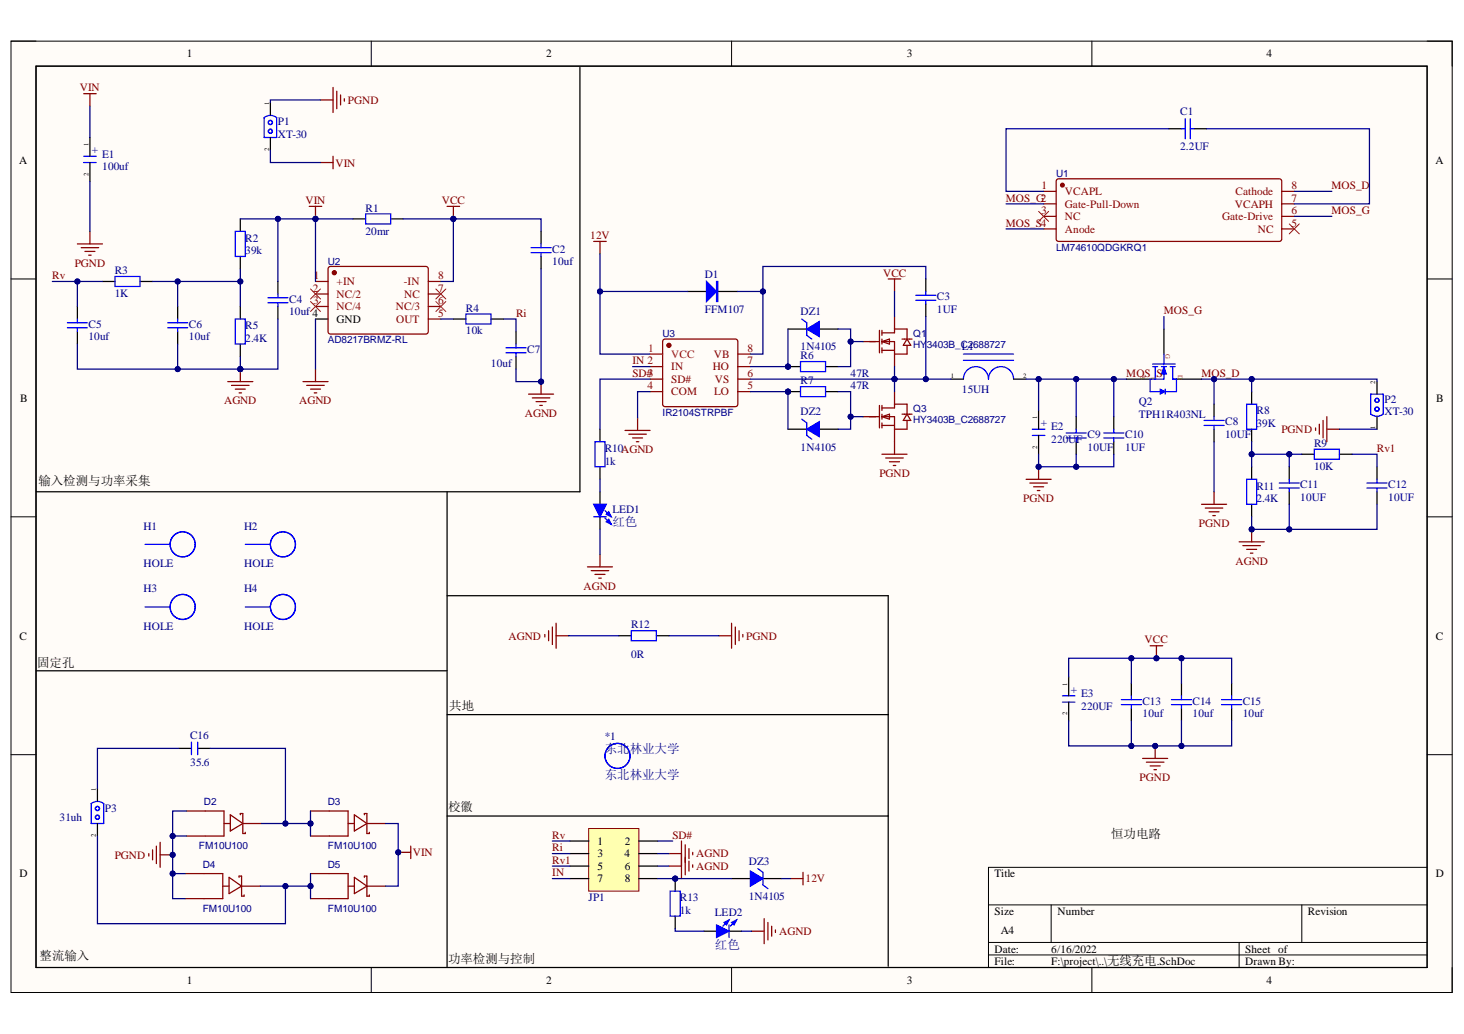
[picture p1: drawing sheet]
<svg xmlns="http://www.w3.org/2000/svg" width="297mm" height="210mm" viewBox="0 0 297 210" stroke-linecap="round" stroke-linejoin="round" font-family="sans-serif">
<defs><g id="words">
<g font-size="2.5">
<text x="7.8" y="98.5">输入检测与功率采集</text>
<text x="7.5" y="135.3">固定孔</text>
<text x="91.2" y="144.2">共地</text>
<text x="90.9" y="164.6">校徽</text>
<text x="225.5" y="170.2">恒功电路</text>
<text x="8" y="194.8">整流输入</text>
<text x="90.9" y="195.6">功率检测与控制</text>
</g>
<g font-size="2.5" fill="#000080">
<text x="124.2" y="106.7">红色</text>
<text x="122.7" y="152.8">东北林业大学</text>
<text x="122.7" y="158.1">东北林业大学</text>
<text x="145.1" y="192.6">红色</text>
</g>
<g font-size="2.3">
<text x="37.9" y="11.7">1</text>
<text x="110.8" y="11.7">2</text>
<text x="184" y="11.7">3</text>
<text x="257" y="11.7">4</text>
<text x="3.9" y="33.3">A</text>
<text x="291.2" y="33.3">A</text>
<text x="68.3" y="65.5">GND</text>
<text x="4.1" y="81.5">B</text>
<text x="291.4" y="81.5">B</text>
<text x="4" y="129.8">C</text>
<text x="291.3" y="129.8">C</text>
<text x="121.2" y="171.5">1</text>
<text x="126.8" y="171.5">2</text>
<text x="4" y="178.1">D</text>
<text x="121.2" y="174.1">3</text>
<text x="121.2" y="176.6">5</text>
<text x="121.2" y="179.1">7</text>
<text x="126.7" y="174.1">4</text>
<text x="126.8" y="176.6">6</text>
<text x="126.8" y="179.1">8</text>
<text x="201.8" y="178.1">Title</text>
<text x="291.3" y="178.1">D</text>
<text x="201.8" y="185.7">Size</text>
<text x="214.6" y="185.7">Number</text>
<text x="265.3" y="185.7">Revision</text>
<text x="203" y="189.6">A4</text>
<text x="201.8" y="193.4">Date:</text>
<text x="201.8" y="195.9">File:</text>
<text x="213.3" y="193.4">6/16/2022</text>
<text x="213.3" y="195.9">F:\project\..\无线充电.SchDoc</text>
<text x="252.6" y="193.4">Sheet of</text>
<text x="252.6" y="195.9">Drawn By:</text>
<text x="37.9" y="199.7">1</text>
<text x="110.8" y="199.7">2</text>
<text x="184" y="199.7">3</text>
<text x="257" y="199.7">4</text>
</g>
<g font-size="2.3" fill="#800000">
<text x="16.2" y="18.5">VIN</text>
<text x="70.6" y="21.1">PGND</text>
<text x="68" y="33.8">VIN</text>
<text x="62" y="41.4">VIN</text>
<text x="89.6" y="41.4">VCC</text>
<text x="204.1" y="40.9">MOS_G2</text>
<text x="270.2" y="38.4">MOS_D</text>
<text x="204.1" y="46">MOS_S4</text>
<text x="270.2" y="43.5">MOS_G</text>
<text x="119.8" y="48.5">12V</text>
<text x="10.6" y="56.7">Rv</text>
<text x="15.2" y="54.1">PGND</text>
<text x="179.2" y="56.2">VCC</text>
<text x="104.7" y="64.3">Ri</text>
<text x="236.1" y="63.8">MOS_G</text>
<text x="128.3" y="73.9">IN 2</text>
<text x="128.3" y="76.5">SD#3</text>
<text x="228.5" y="76.5">MOS_</text>
<text x="234.6" y="76.5">S</text>
<text x="243.8" y="76.5">MOS_D</text>
<text x="45.5" y="82">AGND</text>
<text x="60.7" y="82">AGND</text>
<text x="106.5" y="84.6">AGND</text>
<text x="260" y="87.9">PGND</text>
<text x="279.4" y="91.8">Rv1</text>
<text x="178.4" y="96.8">PGND</text>
<text x="207.6" y="101.9">PGND</text>
<text x="243.2" y="107">PGND</text>
<text x="118.4" y="119.7">AGND</text>
<text x="250.7" y="114.6">AGND</text>
<text x="103.2" y="129.8">AGND</text>
<text x="151.4" y="129.8">PGND</text>
<text x="232.2" y="130.6">VCC</text>
<text x="231.2" y="158.6">PGND</text>
<text x="83.8" y="173.8">VIN</text>
<text x="112.1" y="172.8">Ri</text>
<text x="112.1" y="170.3">Rv</text>
<text x="136.4" y="170.3">SD#</text>
<text x="23.3" y="174.3">PGND</text>
<text x="112.1" y="177.9">IN</text>
<text x="112.1" y="175.3">Rv1</text>
<text x="141.3" y="174.1">AGND</text>
<text x="141.3" y="176.6">AGND</text>
<text x="163.4" y="179.1">12V</text>
<text x="158.1" y="189.8">AGND</text>
</g>
<g font-size="2.3" fill="#000080">
<text x="239.4" y="23.3">C1</text>
<text x="18.7" y="29.9" transform="rotate(90 18.7 29.9)">+</text>
<text x="56.4" y="25.4">P1</text>
<text x="56.4" y="28">XT-30</text>
<text x="20.7" y="32">E1</text>
<text x="20.7" y="34.6">100uf</text>
<text x="239.4" y="30.5">2.2UF</text>
<text x="74.1" y="43">R1</text>
<text x="74.1" y="47.8">20mr</text>
<text x="49.8" y="49">R2</text>
<text x="49.8" y="51.6">39k</text>
<text x="112.1" y="51.3">C2</text>
<text x="112.1" y="53.9">10uf</text>
<text x="23.3" y="55.6">R3</text>
<text x="143" y="56.4">D1</text>
<text x="23.3" y="60.2">1K</text>
<text x="58.7" y="61.5">C4</text>
<text x="58.7" y="64">10uf 4</text>
<text x="94.5" y="63.3">R4</text>
<text x="143" y="63.5">FFM107</text>
<text x="162.4" y="64">DZ1</text>
<text x="190.1" y="61">C3</text>
<text x="190.1" y="63.5">1UF</text>
<text x="17.9" y="66.6">C5</text>
<text x="17.9" y="69.1">10uf</text>
<text x="38.3" y="66.6">C6</text>
<text x="38.3" y="69.1">10uf</text>
<text x="49.8" y="66.8">R5</text>
<text x="49.8" y="69.4">2.4K</text>
<text x="94.5" y="67.8">10k</text>
<text x="107" y="71.6">C7</text>
<text x="162.4" y="71.1">1N4105</text>
<text x="195.2" y="71.1">L1</text>
<text x="99.6" y="74.4">10uf</text>
<text x="162.4" y="72.9">R6</text>
<text x="162.4" y="78">R7</text>
<text x="172.6" y="76.5">47R</text>
<text x="172.6" y="79">47R</text>
<text x="195.2" y="79.8">15UH</text>
<text x="231.1" y="82.3">Q2</text>
<text x="280.9" y="81.8">P2</text>
<text x="162.4" y="84.3">DZ2</text>
<text x="211.3" y="85.3" transform="rotate(90 211.3 85.3)">+</text>
<text x="213.3" y="87.4">E2</text>
<text x="213.3" y="90">220U</text>
<text x="218.4" y="90">F</text>
<text x="220.6" y="89">C9</text>
<text x="228.3" y="89">C10</text>
<text x="231.1" y="84.8">TPH1R403NL</text>
<text x="248.6" y="86.4">C8</text>
<text x="248.6" y="89">10UF</text>
<text x="254.9" y="84.1">R8</text>
<text x="254.9" y="86.6">39K</text>
<text x="280.9" y="84.3">XT-30</text>
<text x="122.7" y="91.8">R10AGND</text>
<text x="122.7" y="94.3">1k</text>
<text x="162.4" y="91.5">1N4105</text>
<text x="220.6" y="91.5">10UF</text>
<text x="228.3" y="91.5">1UF</text>
<text x="266.6" y="90.8">R9</text>
<text x="266.6" y="95.3">10K</text>
<text x="254.9" y="99.4">R11</text>
<text x="254.9" y="101.9">2.4K</text>
<text x="263.8" y="99.1">C11</text>
<text x="263.8" y="101.7">10UF</text>
<text x="281.7" y="99.1">C12</text>
<text x="281.7" y="101.7">10UF</text>
<text x="29.1" y="107.5">H1</text>
<text x="49.5" y="107.5">H2</text>
<text x="124.2" y="104.2">LED1</text>
<text x="29.1" y="115.1">HOLE</text>
<text x="49.5" y="115.1">HOLE</text>
<text x="29.1" y="120.2">H3</text>
<text x="49.5" y="120.2">H4</text>
<text x="29.1" y="127.8">HOLE</text>
<text x="49.5" y="127.8">HOLE</text>
<text x="128.1" y="127.5">R12</text>
<text x="128.1" y="133.6">0R</text>
<text x="217.3" y="139.5" transform="rotate(90 217.3 139.5)">+</text>
<text x="219.4" y="141.5">E3</text>
<text x="231.8" y="143">C13</text>
<text x="242" y="143">C14</text>
<text x="252.1" y="143">C15</text>
<text x="38.6" y="150">C16</text>
<text x="219.4" y="144">220UF</text>
<text x="231.8" y="145.6">10uf</text>
<text x="242" y="145.6">10uf</text>
<text x="252.1" y="145.6">10uf</text>
<text x="38.6" y="155.5">35.6</text>
<text x="122.7" y="150.3">*1</text>
<text x="12.1" y="166.7">31uh</text>
<text x="21.2" y="164.8">P3</text>
<text x="151.9" y="175.6">DZ3</text>
<text x="119.4" y="183">JP1</text>
<text x="138" y="183">R13</text>
<text x="138" y="185.5">1k</text>
<text x="145.1" y="186">LED2</text>
<text x="151.9" y="182.7">1N4105</text>
</g>
<g font-size="2.3" fill="#800">
<text x="211.3" y="38.4">1</text>
<text x="216.1" y="39.7">VCAPL</text>
<text x="250.7" y="39.7">Cathode</text>
<text x="262" y="40.9">7</text>
<text x="262" y="38.4">8</text>
<text x="211.3" y="43.5">3</text>
<text x="216.1" y="42.2">Gate-Pull-Down</text>
<text x="216.1" y="44.7">NC</text>
<text x="216.1" y="47.3">Anode</text>
<text x="248" y="44.7">Gate-Drive</text>
<text x="250.5" y="42.2">VCAPH</text>
<text x="255.2" y="47.3">NC</text>
<text x="262" y="46">5</text>
<text x="262" y="43.5">6</text>
<text x="63.5" y="59.2">2</text>
<text x="63.6" y="56.7">1</text>
<text x="68.3" y="57.9">+IN</text>
<text x="81.9" y="57.9">-IN</text>
<text x="88.9" y="56.7">8</text>
<text x="88.9" y="59.2">7</text>
<text x="63.6" y="61.7">3</text>
<text x="68.3" y="63">NC/4</text>
<text x="68.3" y="60.5">NC/2</text>
<text x="80.3" y="63">NC/3</text>
<text x="80.4" y="65.5">OUT</text>
<text x="82" y="60.5">NC</text>
<text x="88.9" y="61.7">6</text>
<text x="88.9" y="64.3">5</text>
<text x="151.7" y="71.4">8</text>
<text x="136.2" y="75.2">IN</text>
<text x="136.2" y="77.7">SD#</text>
<text x="144.6" y="75.2">HO</text>
<text x="144.8" y="72.7">VB</text>
<text x="145.1" y="77.7">VS</text>
<text x="151.7" y="76.5">6</text>
<text x="151.7" y="73.9">7</text>
<text x="131.4" y="79">4</text>
<text x="136.2" y="80.3">COM</text>
<text x="144.9" y="80.3">LO</text>
<text x="151.7" y="79">5</text>
</g>
<g font-size="2.3" fill="#f00">
<text x="131.5" y="71.4">1</text>
<text x="136.2" y="72.7">VCC</text>
</g>
<g font-size="2" fill="#000080">
<text x="214.3" y="35.9">U1</text>
<text x="66.5" y="53.7">U2</text>
<text x="214.3" y="50.9">LM74610QDGKRQ1</text>
<text x="66.5" y="69.7">AD8217BRMZ-RL</text>
<text x="134.4" y="68.4">U3</text>
<text x="185.3" y="68.4">Q1</text>
<text x="185.3" y="70.7">HY3403B_C2688727</text>
<text x="185.3" y="83.6">Q3</text>
<text x="134.4" y="84.4">IR2104STRPBF</text>
<text x="185.3" y="85.9">HY3403B_C2688727</text>
<text x="41.4" y="163.4">D2</text>
<text x="66.5" y="163.4">D3</text>
<text x="40.4" y="172.4">FM10U100</text>
<text x="66.5" y="172.4">FM10U100</text>
<text x="41.1" y="176.2">D4</text>
<text x="66.5" y="176.2">D5</text>
<text x="41.1" y="185.1">FM10U100</text>
<text x="66.5" y="185.1">FM10U100</text>
</g>
<g font-size="1.4">
<text x="54.6" y="21.3" transform="rotate(-90 54.6 21.3)">1</text>
<text x="17.9" y="29.7" transform="rotate(-90 17.9 29.7)">1</text>
<text x="17.9" y="35.7" transform="rotate(-90 17.9 35.7)">2</text>
<text x="54.6" y="30.6" transform="rotate(-90 54.6 30.6)">2</text>
<text x="192.9" y="76.7">1</text>
<text x="207.6" y="76.7">2</text>
<text x="279" y="78" transform="rotate(-90 279 78)">2</text>
<text x="210.4" y="85.1" transform="rotate(-90 210.4 85.1)">1</text>
<text x="279" y="87.1" transform="rotate(-90 279 87.1)">1</text>
<text x="210.4" y="91.1" transform="rotate(-90 210.4 91.1)">2</text>
<text x="216.5" y="139.2" transform="rotate(-90 216.5 139.2)">1</text>
<text x="216.5" y="145.2" transform="rotate(-90 216.5 145.2)">2</text>
<text x="19.5" y="160.5" transform="rotate(-90 19.5 160.5)">1</text>
<text x="19.5" y="169.8" transform="rotate(-90 19.5 169.8)">2</text>
</g>
<g font-size="1.4" fill="#7f6000">
<text x="236.5" y="71.9" transform="rotate(90 236.5 71.9)">G</text>
<text x="231.4" y="76.3" transform="rotate(90 231.4 76.3)">S</text>
<text x="239" y="76" transform="rotate(90 239 76)">D</text>
</g>
</g></defs>
<path d="M2.2 8.4h292.4v193.1h-292.4z" fill-rule="evenodd" fill="#fffcf8"/>
<path d="M2.2 8.4h292.4v193.1h-292.4z" fill="none" stroke="#000" stroke-width=".2"/>
<path d="M7.3 13.4h282.3v183h-282.3z" fill-rule="evenodd" fill="#fffcf8"/>
<g fill="none" stroke="#000" stroke-width=".2">
<path d="M2.2 8.3h5.1M7.3 13.4h282.3v183h-282.3zM75.3 8.3v5.1M148.4 8.3v5.1M221.5 8.4v5M289.6 8.4h5v5M2.2 56.6h5.1M289.6 56.6h5M2.2 104.9h5.1M289.6 104.9h5M2.2 153.2h5.1M289.6 153.2h5"/>
<path d="M289.6 176.1h-89v20.3M75.3 196.4v5.1M148.4 196.4v5.1M200.6 183.7h89M200.6 191.3h89M200.6 193.9h89M213.3 183.7v7.6M221.5 196.4v5.1M251.4 191.3v5.1M264.1 183.7v7.6M294.6 196.4v5.1"/>
</g>
<g fill="none" stroke="#00f" stroke-width=".25">
<path d="M29.4 123.2h5.1M18.5 163.1v4.1h2.5v-4.1a1.96 1.96 0 0 0-2.5 .1"/>
<circle cx="37.1" cy="123.2" r="2.54"/>
<circle cx="19.8" cy="165.9" r=".41"/>
<circle cx="19.8" cy="164.1" r=".42"/>
</g>
<path d="M159.9 87.1h3.8M166.2 87.1h3.8M19.8 160.1v2.5M19.8 167.2v2.5" fill="none" stroke="#000" stroke-width=".25"/>
<path d="M163.7 87.1l2.5-1.5v3z" fill="#00f"/>
<path d="M162.7 85.1l1 .8v2.5l1 .8M163.7 87.1l2.5-1.5v3z" fill="none" stroke="#00f" stroke-width=".25"/>
<path d="M139.5 59.2h3.8M145.6 59.2h4.1" fill="none" stroke="#000" stroke-width=".25"/>
<path d="M143.3 57.1l2.1 2.1-2.1 2z" fill="#00f"/>
<g fill="none" stroke="#00f" stroke-width=".25">
<path d="M143.3 57.1l2.1 2.1-2.1 2zM145.4 57.1h.2v4.1h-.2zM145.5 57.1v4.1M278.1 84.1v-4.1h2.6v4.1M280.7 84a1.96 1.96 0 0 1-2.6 0"/>
<circle cx="279.4" cy="83.1" r=".42"/>
<circle cx="279.4" cy="81.3" r=".41"/>
<circle cx="125.3" cy="153.5" r="2.54"/>
</g>
<path d="M279.4 77.5v2.5M279.4 84.6v2.5" fill="none" stroke="#000" stroke-width=".25"/>
<path d="M37.8 164.6h7.7v5.1h-7.7M45.5 167.2h1.2M46.7 165.4l2.6 1.8-2.6 1.5zM48.8 165.4v-.3h.5v4.1h.5v-.2M49.3 167.2h3.8" fill="none" stroke="#800" stroke-width=".25"/>
<path d="M119.4 168.2h10.2v12.7h-10.2z" fill-rule="evenodd" fill="#ffffb0"/>
<path d="M119.4 168.2h10.2v12.7h-10.2z" fill="none" stroke="#800000" stroke-width=".2"/>
<path d="M228.5 77h5.1M236.2 66.8v5.1M238.7 77h5.1M115.6 170.7h3.8M115.6 173.3h3.8M115.6 175.8h3.8M115.6 178.4h3.8M129.6 170.7h3.8M129.6 173.3h3.8M129.6 175.8h3.8M129.6 178.4h3.8" fill="none" stroke="#000" stroke-width=".25"/>
<path d="M233.9 73.9h4.5M233.9 74.4h1M234.4 74.4v2.6M235.7 74.4h1M236.2 71.9v2M236.2 74.4v2.6h-2.6M237.4 74.4h1M237.9 74.4v2.6" fill="none" stroke="#00f" stroke-width=".25"/>
<path d="M236.2 74.4l.5 1.5h-1z" fill="#00f"/>
<path d="M236.2 74.4l.5 1.5h-1z" fill="none" stroke="#00f" stroke-width=".2"/>
<path d="M237.9 77h.8" fill="none" stroke="#00f" stroke-width=".25"/>
<path d="M235.4 79l1 .5-1 .5z" fill="#00f"/>
<path d="M235.4 79l1 .5-1 .5z" fill="none" stroke="#00f" stroke-width=".2"/>
<path d="M233.4 77v2.5h2M236.4 79v1M238.7 77v2.5h-2.3" fill="none" stroke="#00f" stroke-width=".25"/>
<circle cx="135.7" cy="70.1" r=".38" fill="#800"/>
<g fill="none" stroke="#800" stroke-width=".25">
<path d="M134.5 69.1l.5-.3 14.5 .1 .2 .4-.1 13-.4 .3-14.5-.1-.3-.5z"/>
<circle cx="135.7" cy="70.1" r=".38"/>
</g>
<circle cx="135.7" cy="70.1" r=".38" fill="#800"/>
<g fill="none" stroke="#800" stroke-width=".25">
<path d="M64 57.1h2.6M64 59.7h2.6M86.9 57.1h2.5M86.9 59.7h2.5M64 62.2h2.6M86.9 62.2h2.5M86.9 64.8h2.5M131.9 74.4h2.5M131.9 77h2.5M131.9 79.5h2.5M149.7 74.4h2.5M149.7 77h2.5"/>
<path d="M149.7 79.5h2.5M149.7 71.9h2.5"/>
<circle cx="135.7" cy="70.1" r=".38"/>
</g>
<path d="M131.9 71.9h2.5" fill="none" stroke="#f00" stroke-width=".25"/>
<path d="M64 64.8h2.6" fill="none" stroke="#000" stroke-width=".25"/>
<circle cx="67.8" cy="55.4" r=".38" fill="#800"/>
<g fill="none" stroke="#800" stroke-width=".25">
<path d="M66.6 54.3l.5-.2 19.5 .1 .3 .4-.1 13-.4 .2-19.6-.1-.2-.4z"/>
<circle cx="67.8" cy="55.4" r=".38"/>
</g>
<circle cx="67.8" cy="55.4" r=".38" fill="#800"/>
<g fill="none" stroke="#800" stroke-width=".25">
<path d="M214.5 36.4l45-.1 .3 .1 .3 .4-.1 12-.5 .2-45-.1-.2-.4v-11.7z"/>
<circle cx="67.8" cy="55.4" r=".38"/>
</g>
<circle cx="215.6" cy="37.6" r=".38" fill="#800"/>
<g fill="none" stroke="#800" stroke-width=".25">
<path d="M211.8 38.8h2.5M260.1 38.8h2.5M211.8 41.4h2.5M211.8 43.9h2.5M211.8 46.5h2.5M260.1 41.4h2.5M260.1 43.9h2.5M260.1 46.5h2.5M175.1 69.3h3.3M178.4 67.1v4.5M178.9 69.3h2.6v5.1M178.9 67.1v1"/>
<path d="M178.9 68.8v1M178.9 70.6v1M178.9 71.1h2.6M178.9 69.3l1.6-.5v1zM181.5 64.3v3.3h-2.6M181.5 66.8h2.5v2M183 68.8h2M184 70.1v1.8h-2.5M184 68.8l.8 1.3h-1.5zM37.6 177.3h7.6v5.1h-7.6M45.2 179.9h1.3M46.5 178.1l2.5 1.8-2.5 1.5z"/>
<path d="M48.5 178.1v-.3h.5v4.1h.5v-.2M49 179.9h3.8M63 164.6h7.6v5.1h-7.6M63 177.3h7.6v5.1h-7.6M70.6 167.2h1.3M70.6 179.9h1.3M71.9 165.4l2.5 1.8-2.5 1.5zM71.9 178.1l2.5 1.8-2.5 1.5zM73.9 178.1v-.3h.5v4.1h.5v-.2M73.9 165.4v-.3h.5v4.1h.5v-.2M74.4 179.9h3.9M74.4 167.2h3.9"/>
<circle cx="215.6" cy="37.6" r=".38"/>
</g>
<path d="M30.2 173.3v.5M31 172.5v2M31.7 171.8v3.5M32.5 171v5.1M32.5 173.5h2.5" fill="none" stroke="#800000" stroke-width=".25"/>
<circle cx="35" cy="173.5" r=".51" fill="#000080"/>
<circle cx="35" cy="173.5" r=".51" fill="none" stroke="#000080" stroke-width=".2"/>
<path d="M80.8 173h2.5M83.3 171.8v2.5" fill="none" stroke="#800000" stroke-width=".25"/>
<circle cx="80.8" cy="173" r=".51" fill="#000080"/>
<circle cx="80.8" cy="173" r=".51" fill="none" stroke="#000080" stroke-width=".2"/>
<g fill="none" stroke="#000" stroke-width=".25">
<path d="M18.2 27.9v3.8M18.2 33v3.8M20.8 57.1h2.5M28.4 57.1h2.6M48.8 44.4v2.6M48.8 52.1v2.5M56.4 57.1v2.6M109.8 47v2.5M109.8 52.1v2.5M15.7 62.2v2.6M15.7 67.3v2.5M36 62.2v2.6"/>
<path d="M36 67.3v2.5M48.8 62.2v2.6M48.8 69.8v2.6M56.4 62.2v2.6M92 64.8h2.5M99.6 64.8h2.6M104.7 67.3v2.5M104.7 72.4v2.5M254 79.5v2.6M121.7 87.1v2.6M121.7 94.7v2.6M121.7 99.8v2.6"/>
<path d="M254 87.1v2.6M121.7 104.9v2.6"/>
</g>
<g fill="none" stroke="#00f" stroke-width=".25">
<path d="M17 31.7h2.5M17 33h2.5M23.3 56.1h5.1v2.1h-5.1zM47.7 47h2.1v5.1h-2.1zM56.4 59.7v.7M107.7 50.3h4.1M107.7 51.3h4.1M109.8 49.5v.8M109.8 51.3v.8M13.7 65.5h4M13.7 66.5h4M15.7 64.8v.7"/>
<path d="M15.7 66.5v.8M34 65.5h4.1M34 66.5h4.1M36 64.8v.7M36 66.5v.8M47.7 64.8h2.1v5h-2.1zM54.4 60.4h4M54.4 61.5h4M56.4 61.5v.7M94.5 63.7h5.1v2.1h-5.1zM102.7 70.6h4M102.7 71.6h4"/>
<path d="M104.7 69.8v.8M104.7 71.6v.8M120.7 89.7h2.1v5h-2.1zM252.9 82.1h2.1v5h-2.1zM29.4 110.5h5.1M49.8 110.5h5.1M49.8 123.2h5.1"/>
<circle cx="37.1" cy="110.5" r="2.54"/>
<circle cx="57.4" cy="110.5" r="2.54"/>
<circle cx="57.4" cy="123.2" r="2.54"/>
</g>
<path d="M120.5 102.4h2.5l-1.3 2.5z" fill="#00f"/>
<path d="M120.5 102.4h2.5l-1.3 2.5zM122.8 103.6l1.2 1.3M122.8 105.2l1.2 1.2" fill="none" stroke="#00f" stroke-width=".25"/>
<path d="M123.5 103.9l.5 1-1-.5z" fill="#00f"/>
<path d="M123.5 103.9l.5 1-1-.5z" fill="none" stroke="#00f" stroke-width=".25"/>
<path d="M123 105.9l.5-.5 .5 1z" fill="#00f"/>
<path d="M120.5 104.9h2.5M123 105.9l.5-.5 .5 1z" fill="none" stroke="#00f" stroke-width=".25"/>
<circle cx="159.9" cy="74.4" r=".51" fill="#000080"/>
<circle cx="159.9" cy="74.4" r=".51" fill="none" stroke="#000080" stroke-width=".2"/>
<path d="M159.9 74.4h2.5" fill="none" stroke="#000" stroke-width=".25"/>
<circle cx="159.9" cy="74.4" r=".51" fill="#000080"/>
<circle cx="159.9" cy="74.4" r=".51" fill="none" stroke="#000080" stroke-width=".2"/>
<path d="M167.5 74.4h2.5" fill="none" stroke="#000" stroke-width=".25"/>
<path d="M162.4 73.4h5.1v2h-5.1z" fill="none" stroke="#00f" stroke-width=".25"/>
<circle cx="159.9" cy="79.5" r=".51" fill="#000080"/>
<circle cx="159.9" cy="79.5" r=".51" fill="none" stroke="#000080" stroke-width=".2"/>
<path d="M159.9 79.5h2.5" fill="none" stroke="#000" stroke-width=".25"/>
<circle cx="159.9" cy="79.5" r=".51" fill="#000080"/>
<circle cx="159.9" cy="79.5" r=".51" fill="none" stroke="#000080" stroke-width=".2"/>
<path d="M159.9 66.8h3.8M166.2 66.8h3.8M167.5 79.5h2.5" fill="none" stroke="#000" stroke-width=".25"/>
<path d="M162.4 78.5h5.1v2h-5.1z" fill="none" stroke="#00f" stroke-width=".25"/>
<path d="M163.7 66.8l2.5-1.5v3z" fill="#00f"/>
<g fill="none" stroke="#00f" stroke-width=".25">
<path d="M239.7 26.1h.8M240.5 24.1v4.1M241.5 24.1v4.1M241.5 26.1h.8M185.8 59.9h4.1M187.8 59.2v.7M162.7 64.8l1 .7v2.6l1 .7M163.7 66.8l2.5-1.5v3zM185.8 61h4.1M187.8 61v.7M195.5 77a2.54 2.54 0 0 1 2.5-2.6 2.54 2.54 0 0 1 2.6 2.6 2.54 2.54 0 0 1 2.5-2.6 2.54 2.54 0 0 1 2.5 2.6M195.5 73.1h10.1"/>
<path d="M195.5 71.9h10.1M216.3 87.9h4.1M216.3 88.9h4.1M218.4 87.1v.8M218.4 88.9v.8M223.9 87.9h4.1M223.9 88.9h4.1M226 87.1v.8M226 88.9v.8M244.3 85.3h4.1M244.3 86.4h4.1M246.3 84.6v.7"/>
<path d="M246.3 86.4v.7M252.9 97.3h2.1v5.1h-2.1zM259.5 98.1h4.1M259.5 99.1h4.1M261.6 97.3v.8M261.6 99.1v.7M266.7 91.2h5.1v2h-5.1zM277.3 98.1h4.1M277.3 99.1h4.1M279.4 97.3v.8M279.4 99.1v.7M227.5 142h4.1"/>
<path d="M227.5 143h4.1M229.5 141.3v.7M229.5 143v.8M237.7 142h4.1M237.7 143h4.1M239.7 141.3v.7M239.7 143v.8M247.8 142h4.1M247.8 143h4.1M249.9 141.3v.7M249.9 143v.8"/>
</g>
<g fill="none" stroke="#800" stroke-width=".25">
<path d="M181.5 79.5v3.3h-2.6M175.1 84.6h3.3M178.4 82.3v4.6M178.9 84.6h2.6v5.1M178.9 82.3v1M178.9 84.1v1M178.9 85.9v1M178.9 86.4h2.6M178.9 84.6l1.6-.5v1zM181.5 82.1h2.5v2M183 84.1h2M184 85.3v1.8h-2.5"/>
<path d="M184 84.1l.8 1.2h-1.5z"/>
</g>
<g fill="none" stroke="#000" stroke-width=".25">
<path d="M237.2 26.1h2.5M242.3 26.1h2.5M187.8 56.6v2.6M187.8 61.7v2.6M192.9 77h2.6M205.6 77h2.6M218.4 84.6v2.5M218.4 89.7v2.5M226 84.6v2.5M226 89.7v2.5M246.3 82.1v2.5M246.3 87.1v2.6"/>
<path d="M254 94.7v2.6M261.6 94.7v2.6M261.6 99.8v2.6M264.1 92.2h2.6M271.8 92.2h2.5M279.4 94.7v2.6M279.4 99.8v2.6M254 102.4v2.5M229.5 138.7v2.6M239.7 138.7v2.6M249.9 138.7v2.6M229.5 143.8v2.5"/>
<path d="M239.7 143.8v2.5M249.9 143.8v2.5"/>
</g>
<g fill="none" stroke="#800000" stroke-width=".25">
<path d="M17 19h2.5M18.2 19v2.6M67.6 17.7v5.1M68.3 18.5v3.6M69.1 19.3v2M65 20.3h2.6M65 33h2.6M67.6 31.7v2.6M69.9 20v.5M15.7 49.5h5.1M16.5 50.3h3.5M17.2 51h2.1"/>
<path d="M18 51.8h.5M18.2 47v2.5M62.7 41.9h2.6M64 41.9v2.5"/>
</g>
<circle cx="64" cy="44.4" r=".51" fill="#000080"/>
<circle cx="64" cy="44.4" r=".51" fill="none" stroke="#000080" stroke-width=".2"/>
<path d="M90.7 41.9h2.6M92 41.9v2.5" fill="none" stroke="#800000" stroke-width=".25"/>
<circle cx="92" cy="44.4" r=".51" fill="#000080"/>
<circle cx="92" cy="44.4" r=".51" fill="none" stroke="#000080" stroke-width=".2"/>
<path d="M46.2 77.5h5.1M47 78.2h3.5M47.7 79h2.1M48.5 79.8h.5M48.8 74.9v2.6" fill="none" stroke="#800000" stroke-width=".25"/>
<circle cx="48.8" cy="74.9" r=".51" fill="#000080"/>
<circle cx="48.8" cy="74.9" r=".51" fill="none" stroke="#000080" stroke-width=".2"/>
<path d="M61.5 77.5h5.1M62.2 78.2h3.6M63 79h2M63.8 79.8h.5M64 74.9v2.6M109.8 77.5v2.5M107.2 80h5.1M108 80.8h3.6M108.8 81.5h2M109.5 82.3h.5" fill="none" stroke="#800000" stroke-width=".25"/>
<circle cx="109.8" cy="77.5" r=".51" fill="#000080"/>
<circle cx="109.8" cy="77.5" r=".51" fill="none" stroke="#000080" stroke-width=".2"/>
<path d="M63 58.7l2 2M65 58.7l-2 2M88.4 58.7l2.1 2M90.5 58.7l-2.1 2M63 61.2l2 2M65 61.2l-2 2M88.4 61.2l2.1 2M90.5 61.2l-2.1 2" fill="none" stroke="#f00" stroke-width=".2"/>
<path d="M125.5 129.1h2.6M133.2 129.1h2.5" fill="none" stroke="#000" stroke-width=".25"/>
<path d="M128.1 128h5.1v2.1h-5.1z" fill="none" stroke="#00f" stroke-width=".25"/>
<g fill="none" stroke="#800000" stroke-width=".25">
<path d="M120.5 49h2.5M121.7 49v2.5M178.9 92.2h5.1M179.7 93h3.6M180.5 93.7h2M181.2 94.5h.5M181.5 89.7v2.5M208.2 97.3h5.1M208.9 98.1h3.6M209.7 98.8h2.1M210.5 99.6h.5M210.7 94.7v2.6"/>
<path d="M119.2 115.1h5.1M120 115.8h3.5M120.7 116.6h2.1M121.5 117.4h.5M121.7 112.5v2.6M110.5 128.8v.5M111.3 128v2.1M112.1 127.3v3.5M112.8 126.5v5.1M112.8 129.1h2.6M145.9 129.1h2.5M148.4 126.5v5.1"/>
<path d="M149.2 127.3v3.5M150 128v2.1M150.7 128.8v.5"/>
</g>
<circle cx="210.7" cy="94.8" r=".51" fill="#000080"/>
<circle cx="210.7" cy="94.8" r=".51" fill="none" stroke="#000080" stroke-width=".2"/>
<g fill="none" stroke="#800000" stroke-width=".25">
<path d="M246.3 99.8v2.6M266.9 86.9v.5M267.7 86.1v2M268.4 85.3v3.6M269.2 84.6v5.1M269.2 87.1h2.6M243.8 102.4h5.1M244.5 103.1h3.6M245.3 103.9h2M246.1 104.7h.5M251.4 110h5.1M252.2 110.8h3.5"/>
<path d="M252.9 111.5h2.1M253.7 112.3h.5M254 107.5v2.5"/>
</g>
<circle cx="254" cy="107.5" r=".51" fill="#000080"/>
<circle cx="254" cy="107.5" r=".51" fill="none" stroke="#000080" stroke-width=".2"/>
<path d="M210.7 42.9l2.1 2M212.8 42.9l-2.1 2M261.6 45.5l2 2M263.6 45.5l-2 2" fill="none" stroke="#f00" stroke-width=".2"/>
<path d="M180.2 56.6h2.6M181.5 56.6v2.6M233.4 131.1h2.5M234.6 131.1v2.5" fill="none" stroke="#800000" stroke-width=".25"/>
<circle cx="234.6" cy="133.6" r=".51" fill="#000080"/>
<circle cx="234.6" cy="133.6" r=".51" fill="none" stroke="#000080" stroke-width=".2"/>
<path d="M231.8 154h5.1M232.6 154.7h3.6M233.4 155.5h2M234.1 156.2h.5M234.4 151.4v2.6" fill="none" stroke="#800000" stroke-width=".25"/>
<circle cx="234.4" cy="151.4" r=".51" fill="#000080"/>
<circle cx="234.4" cy="151.4" r=".51" fill="none" stroke="#000080" stroke-width=".2"/>
<g fill="none" stroke="#800000" stroke-width=".25">
<path d="M126.8 87.4h5.1M127.6 88.1h3.5M128.3 88.9h2.1M129.1 89.7h.5M129.4 84.8v2.6M135.7 173.3h2.6M135.7 175.8h2.6M138.3 170.7v7.7M139 171.5v6.1M139.8 172.3v2M139.8 174.8v2M140.6 173v.5"/>
<path d="M140.6 175.6v.5M160.4 178.4h2.5M162.9 177.1v2.5"/>
</g>
<g fill="none" stroke="#000" stroke-width=".25">
<path d="M7.3 13.4h282.3v183h-282.3zM117.7 13.7v86.1h-110.4M54.9 20.8v2.5M54.9 27.9v2.6M71.6 44.4h2.6M79.3 44.4h2.5M90.7 99.8v96.6M210.7 83.3v3.8M210.7 88.4v3.8M7.3 136.2h83.4M90.7 120.9h89.5v75.3M216.8 137.4v3.9"/>
<path d="M36.3 151.9h2.5M40.1 151.9h2.6M90.7 145.1h89.5M216.8 142.5v3.8M90.7 165.7h89.5M148.4 178.4h3.9M154.8 178.4h3.8"/>
</g>
<g fill="none" stroke="#00f" stroke-width=".25">
<path d="M53.6 23.8v4.1h2.5v-4.1M56.1 23.9a1.96 1.96 0 0 0-2.5 0M74.2 43.4h5.1v2h-5.1zM209.5 87.1h2.5M209.5 88.4h2.5M38.8 150.7v2.5M40.1 150.7v2.5M215.6 141.3h2.5M215.6 142.5h2.5"/>
<circle cx="54.9" cy="24.9" r=".42"/>
<circle cx="54.9" cy="26.6" r=".41"/>
</g>
<path d="M152.3 176.8l2.5 1.6-2.5 1.5z" fill="#00f"/>
<path d="M152.3 176.8l2.5 1.6-2.5 1.5zM153.8 176.3l1 .8v2.5l1 .8" fill="none" stroke="#00f" stroke-width=".25"/>
<circle cx="137" cy="178.4" r=".51" fill="#000080"/>
<circle cx="137" cy="178.4" r=".51" fill="none" stroke="#000080" stroke-width=".2"/>
<path d="M137 178.4v2.5" fill="none" stroke="#000" stroke-width=".25"/>
<circle cx="137" cy="178.4" r=".51" fill="#000080"/>
<circle cx="137" cy="178.4" r=".51" fill="none" stroke="#000080" stroke-width=".2"/>
<path d="M137 186v2.5M142.8 189h2.6M147.9 189h2.6" fill="none" stroke="#000" stroke-width=".25"/>
<path d="M136 180.9h2v5.1h-2z" fill="none" stroke="#00f" stroke-width=".25"/>
<path d="M145.4 187.8l2.5 1.2-2.5 1.3z" fill="#00f"/>
<path d="M145.4 187.8l2.5 1.2-2.5 1.3zM147.9 186.8l-1.2 1.2M149.4 186.8l-1.2 1.2" fill="none" stroke="#00f" stroke-width=".25"/>
<path d="M146.9 187.3l1-.5-.5 1z" fill="#00f"/>
<path d="M146.9 187.3l1-.5-.5 1z" fill="none" stroke="#00f" stroke-width=".25"/>
<path d="M148.4 187.3l1-.5-.5 1z" fill="#00f"/>
<path d="M147.9 187.8v2.5M148.4 187.3l1-.5-.5 1z" fill="none" stroke="#00f" stroke-width=".25"/>
<path d="M152.5 189h2.5M155 186.5v5.1M155.8 187.3v3.5M156.6 188v2M157.3 188.8v.5" fill="none" stroke="#800000" stroke-width=".25"/>
<path d="M35 177.3h2.6" fill="none" stroke="#000080" stroke-width=".25"/>
<circle cx="35" cy="177.3" r=".51" fill="#000080"/>
<circle cx="35" cy="177.3" r=".51" fill="none" stroke="#000080" stroke-width=".2"/>
<path d="M35 169.7h2.8" fill="none" stroke="#000080" stroke-width=".25"/>
<circle cx="35" cy="169.7" r=".51" fill="#000080"/>
<circle cx="35" cy="169.7" r=".51" fill="none" stroke="#000080" stroke-width=".2"/>
<path d="M78.3 167.2h2.5v12.7h-2.5" fill="none" stroke="#000080" stroke-width=".25"/>
<circle cx="80.8" cy="173" r=".51" fill="#000080"/>
<circle cx="80.8" cy="173" r=".51" fill="none" stroke="#000080" stroke-width=".2"/>
<path d="M19.8 169.7v17.8h38.1v-7.6" fill="none" stroke="#000080" stroke-width=".25"/>
<circle cx="57.9" cy="179.9" r=".51" fill="#000080"/>
<circle cx="57.9" cy="179.9" r=".51" fill="none" stroke="#000080" stroke-width=".2"/>
<path d="M36.3 151.9h-16.5v8.2M42.7 151.9h15.2v15.3" fill="none" stroke="#000080" stroke-width=".25"/>
<circle cx="57.9" cy="167.2" r=".51" fill="#000080"/>
<circle cx="57.9" cy="167.2" r=".51" fill="none" stroke="#000080" stroke-width=".2"/>
<path d="M71.6 44.4h-7.6v12.7" fill="none" stroke="#000080" stroke-width=".25"/>
<circle cx="64" cy="44.4" r=".51" fill="#000080"/>
<circle cx="64" cy="44.4" r=".51" fill="none" stroke="#000080" stroke-width=".2"/>
<path d="M81.8 44.4h10.2v12.7h-2.6" fill="none" stroke="#000080" stroke-width=".25"/>
<circle cx="92" cy="44.4" r=".51" fill="#000080"/>
<circle cx="92" cy="44.4" r=".51" fill="none" stroke="#000080" stroke-width=".2"/>
<path d="M92 44.4h17.8v2.6" fill="none" stroke="#000080" stroke-width=".25"/>
<circle cx="92" cy="44.4" r=".51" fill="#000080"/>
<circle cx="92" cy="44.4" r=".51" fill="none" stroke="#000080" stroke-width=".2"/>
<path d="M109.8 54.6v22.9h-5.1v-2.6M89.4 64.8h2.6M102.2 64.8h2.5v2.5" fill="none" stroke="#000080" stroke-width=".25"/>
<circle cx="109.8" cy="77.5" r=".51" fill="#000080"/>
<circle cx="109.8" cy="77.5" r=".51" fill="none" stroke="#000080" stroke-width=".2"/>
<path d="M56.4 44.4v12.7" fill="none" stroke="#000080" stroke-width=".25"/>
<circle cx="56.4" cy="44.4" r=".51" fill="#000080"/>
<circle cx="56.4" cy="44.4" r=".51" fill="none" stroke="#000080" stroke-width=".2"/>
<path d="M56.4 64.8v10.1h-7.6" fill="none" stroke="#000080" stroke-width=".25"/>
<circle cx="48.8" cy="74.9" r=".51" fill="#000080"/>
<circle cx="48.8" cy="74.9" r=".51" fill="none" stroke="#000080" stroke-width=".2"/>
<path d="M15.7 57.1v5.1" fill="none" stroke="#000080" stroke-width=".25"/>
<circle cx="15.7" cy="57.1" r=".51" fill="#000080"/>
<circle cx="15.7" cy="57.1" r=".51" fill="none" stroke="#000080" stroke-width=".2"/>
<path d="M131.9 77h-10.2v10.1M159.9 79.5v7.6M121.7 97.3v2.5" fill="none" stroke="#000080" stroke-width=".25"/>
<circle cx="159.9" cy="79.5" r=".51" fill="#000080"/>
<circle cx="159.9" cy="79.5" r=".51" fill="none" stroke="#000080" stroke-width=".2"/>
<path d="M172.6 69.3h2.5" fill="none" stroke="#000080" stroke-width=".25"/>
<circle cx="172.6" cy="69.3" r=".51" fill="#000080"/>
<circle cx="172.6" cy="69.3" r=".51" fill="none" stroke="#000080" stroke-width=".2"/>
<path d="M172.6 84.6h2.5" fill="none" stroke="#000080" stroke-width=".25"/>
<circle cx="172.6" cy="84.6" r=".51" fill="#000080"/>
<circle cx="172.6" cy="84.6" r=".51" fill="none" stroke="#000080" stroke-width=".2"/>
<path d="M237.2 26.1h-33.1v12.7h7.7M244.8 26.1h33.1v15.3h-15.3M121.7 59.2h17.8" fill="none" stroke="#000080" stroke-width=".25"/>
<circle cx="121.7" cy="59.2" r=".51" fill="#000080"/>
<circle cx="121.7" cy="59.2" r=".51" fill="none" stroke="#000080" stroke-width=".2"/>
<path d="M246.3 89.7v10.1M254 89.7v5" fill="none" stroke="#000080" stroke-width=".25"/>
<circle cx="254" cy="92.2" r=".51" fill="#000080"/>
<circle cx="254" cy="92.2" r=".51" fill="none" stroke="#000080" stroke-width=".2"/>
<path d="M121.7 51.5v20.4h10.2" fill="none" stroke="#000080" stroke-width=".25"/>
<circle cx="121.7" cy="59.2" r=".51" fill="#000080"/>
<circle cx="121.7" cy="59.2" r=".51" fill="none" stroke="#000080" stroke-width=".2"/>
<path d="M152.2 79.5h7.7" fill="none" stroke="#000080" stroke-width=".25"/>
<circle cx="159.9" cy="79.5" r=".51" fill="#000080"/>
<circle cx="159.9" cy="79.5" r=".51" fill="none" stroke="#000080" stroke-width=".2"/>
<path d="M159.9 66.8v7.6h-7.7" fill="none" stroke="#000080" stroke-width=".25"/>
<circle cx="159.9" cy="74.4" r=".51" fill="#000080"/>
<circle cx="159.9" cy="74.4" r=".51" fill="none" stroke="#000080" stroke-width=".2"/>
<path d="M170 79.5h2.6v7.6h-2.6" fill="none" stroke="#000080" stroke-width=".25"/>
<circle cx="172.6" cy="84.6" r=".51" fill="#000080"/>
<circle cx="172.6" cy="84.6" r=".51" fill="none" stroke="#000080" stroke-width=".2"/>
<path d="M181.5 77v2.5" fill="none" stroke="#000080" stroke-width=".25"/>
<circle cx="181.5" cy="77" r=".51" fill="#000080"/>
<circle cx="181.5" cy="77" r=".51" fill="none" stroke="#000080" stroke-width=".2"/>
<path d="M170 66.8h2.6v7.6h-2.6" fill="none" stroke="#000080" stroke-width=".25"/>
<circle cx="172.6" cy="69.3" r=".51" fill="#000080"/>
<circle cx="172.6" cy="69.3" r=".51" fill="none" stroke="#000080" stroke-width=".2"/>
<path d="M181.5 74.4v2.6" fill="none" stroke="#000080" stroke-width=".25"/>
<circle cx="181.5" cy="77" r=".51" fill="#000080"/>
<circle cx="181.5" cy="77" r=".51" fill="none" stroke="#000080" stroke-width=".2"/>
<path d="M187.8 64.3v12.7" fill="none" stroke="#000080" stroke-width=".25"/>
<circle cx="187.8" cy="77" r=".51" fill="#000080"/>
<circle cx="187.8" cy="77" r=".51" fill="none" stroke="#000080" stroke-width=".2"/>
<path d="M152.3 77h40.6" fill="none" stroke="#000080" stroke-width=".25"/>
<circle cx="181.5" cy="77" r=".51" fill="#000080"/>
<circle cx="181.5" cy="77" r=".51" fill="none" stroke="#000080" stroke-width=".2"/>
<circle cx="187.8" cy="77" r=".51" fill="#000080"/>
<circle cx="187.8" cy="77" r=".51" fill="none" stroke="#000080" stroke-width=".2"/>
<path d="M210.7 77v6.3" fill="none" stroke="#000080" stroke-width=".25"/>
<circle cx="210.7" cy="77" r=".51" fill="#000080"/>
<circle cx="210.7" cy="77" r=".51" fill="none" stroke="#000080" stroke-width=".2"/>
<path d="M218.4 92.2v2.5" fill="none" stroke="#000080" stroke-width=".25"/>
<circle cx="218.4" cy="94.8" r=".51" fill="#000080"/>
<circle cx="218.4" cy="94.8" r=".51" fill="none" stroke="#000080" stroke-width=".2"/>
<path d="M218.4 77v7.6" fill="none" stroke="#000080" stroke-width=".25"/>
<circle cx="218.4" cy="77" r=".51" fill="#000080"/>
<circle cx="218.4" cy="77" r=".51" fill="none" stroke="#000080" stroke-width=".2"/>
<path d="M208.2 77h17.8v7.6" fill="none" stroke="#000080" stroke-width=".25"/>
<circle cx="210.7" cy="77" r=".51" fill="#000080"/>
<circle cx="210.7" cy="77" r=".51" fill="none" stroke="#000080" stroke-width=".2"/>
<circle cx="218.4" cy="77" r=".51" fill="#000080"/>
<circle cx="218.4" cy="77" r=".51" fill="none" stroke="#000080" stroke-width=".2"/>
<circle cx="226" cy="77" r=".51" fill="#000080"/>
<circle cx="226" cy="77" r=".51" fill="none" stroke="#000080" stroke-width=".2"/>
<path d="M210.7 92.2v2.5h15.3v-2.5" fill="none" stroke="#000080" stroke-width=".25"/>
<circle cx="210.7" cy="94.8" r=".51" fill="#000080"/>
<circle cx="210.7" cy="94.8" r=".51" fill="none" stroke="#000080" stroke-width=".2"/>
<circle cx="218.4" cy="94.8" r=".51" fill="#000080"/>
<circle cx="218.4" cy="94.8" r=".51" fill="none" stroke="#000080" stroke-width=".2"/>
<path d="M226 77h2.5" fill="none" stroke="#000080" stroke-width=".25"/>
<circle cx="226" cy="77" r=".51" fill="#000080"/>
<circle cx="226" cy="77" r=".51" fill="none" stroke="#000080" stroke-width=".2"/>
<path d="M246.3 77v5.1" fill="none" stroke="#000080" stroke-width=".25"/>
<circle cx="246.3" cy="77" r=".51" fill="#000080"/>
<circle cx="246.3" cy="77" r=".51" fill="none" stroke="#000080" stroke-width=".2"/>
<path d="M243.8 77h35.6v.5" fill="none" stroke="#000080" stroke-width=".25"/>
<circle cx="246.3" cy="77" r=".51" fill="#000080"/>
<circle cx="246.3" cy="77" r=".51" fill="none" stroke="#000080" stroke-width=".2"/>
<circle cx="254" cy="77" r=".51" fill="#000080"/>
<circle cx="254" cy="77" r=".51" fill="none" stroke="#000080" stroke-width=".2"/>
<path d="M254 77v2.5" fill="none" stroke="#000080" stroke-width=".25"/>
<circle cx="254" cy="77" r=".51" fill="#000080"/>
<circle cx="254" cy="77" r=".51" fill="none" stroke="#000080" stroke-width=".2"/>
<path d="M254 92.2h10.1" fill="none" stroke="#000080" stroke-width=".25"/>
<circle cx="254" cy="92.2" r=".51" fill="#000080"/>
<circle cx="254" cy="92.2" r=".51" fill="none" stroke="#000080" stroke-width=".2"/>
<circle cx="261.6" cy="92.2" r=".51" fill="#000080"/>
<circle cx="261.6" cy="92.2" r=".51" fill="none" stroke="#000080" stroke-width=".2"/>
<path d="M261.6 92.2v2.5" fill="none" stroke="#000080" stroke-width=".25"/>
<circle cx="261.6" cy="92.2" r=".51" fill="#000080"/>
<circle cx="261.6" cy="92.2" r=".51" fill="none" stroke="#000080" stroke-width=".2"/>
<path d="M274.3 92.2h5.1v2.5M279.4 102.4v5.1h-25.4v-2.6" fill="none" stroke="#000080" stroke-width=".25"/>
<circle cx="261.6" cy="107.5" r=".51" fill="#000080"/>
<circle cx="261.6" cy="107.5" r=".51" fill="none" stroke="#000080" stroke-width=".2"/>
<circle cx="254" cy="107.5" r=".51" fill="#000080"/>
<circle cx="254" cy="107.5" r=".51" fill="none" stroke="#000080" stroke-width=".2"/>
<path d="M261.6 102.4v5.1" fill="none" stroke="#000080" stroke-width=".25"/>
<circle cx="261.6" cy="107.5" r=".51" fill="#000080"/>
<circle cx="261.6" cy="107.5" r=".51" fill="none" stroke="#000080" stroke-width=".2"/>
<path d="M18.2 21.6v6.3M18.2 36.8v10.2M54.9 30.5v2.5h10.1M65 20.3h-10.1v.5M31 57.1h5v5.1" fill="none" stroke="#000080" stroke-width=".25"/>
<circle cx="36" cy="57.1" r=".51" fill="#000080"/>
<circle cx="36" cy="57.1" r=".51" fill="none" stroke="#000080" stroke-width=".2"/>
<path d="M48.8 54.6v2.5h-12.8" fill="none" stroke="#000080" stroke-width=".25"/>
<circle cx="36" cy="57.1" r=".51" fill="#000080"/>
<circle cx="36" cy="57.1" r=".51" fill="none" stroke="#000080" stroke-width=".2"/>
<circle cx="48.8" cy="57.1" r=".51" fill="#000080"/>
<circle cx="48.8" cy="57.1" r=".51" fill="none" stroke="#000080" stroke-width=".2"/>
<path d="M48.8 57.1v5.1" fill="none" stroke="#000080" stroke-width=".25"/>
<circle cx="48.8" cy="57.1" r=".51" fill="#000080"/>
<circle cx="48.8" cy="57.1" r=".51" fill="none" stroke="#000080" stroke-width=".2"/>
<path d="M15.7 69.8v5.1h20.3v-5.1" fill="none" stroke="#000080" stroke-width=".25"/>
<circle cx="36" cy="74.9" r=".51" fill="#000080"/>
<circle cx="36" cy="74.9" r=".51" fill="none" stroke="#000080" stroke-width=".2"/>
<path d="M36 74.9h12.8" fill="none" stroke="#000080" stroke-width=".25"/>
<circle cx="36" cy="74.9" r=".51" fill="#000080"/>
<circle cx="36" cy="74.9" r=".51" fill="none" stroke="#000080" stroke-width=".2"/>
<circle cx="48.8" cy="74.9" r=".51" fill="#000080"/>
<circle cx="48.8" cy="74.9" r=".51" fill="none" stroke="#000080" stroke-width=".2"/>
<path d="M48.8 72.4v2.5" fill="none" stroke="#000080" stroke-width=".25"/>
<circle cx="48.8" cy="74.9" r=".51" fill="#000080"/>
<circle cx="48.8" cy="74.9" r=".51" fill="none" stroke="#000080" stroke-width=".2"/>
<path d="M229.5 146.3v5.1" fill="none" stroke="#000080" stroke-width=".25"/>
<circle cx="229.5" cy="151.4" r=".51" fill="#000080"/>
<circle cx="229.5" cy="151.4" r=".51" fill="none" stroke="#000080" stroke-width=".2"/>
<path d="M229.5 133.6v5.1" fill="none" stroke="#000080" stroke-width=".25"/>
<circle cx="229.5" cy="133.6" r=".51" fill="#000080"/>
<circle cx="229.5" cy="133.6" r=".51" fill="none" stroke="#000080" stroke-width=".2"/>
<path d="M249.9 146.3v5.1h-10.2" fill="none" stroke="#000080" stroke-width=".25"/>
<circle cx="239.7" cy="151.4" r=".51" fill="#000080"/>
<circle cx="239.7" cy="151.4" r=".51" fill="none" stroke="#000080" stroke-width=".2"/>
<path d="M262.6 38.8h7.6M204.1 41.4h7.7M204.1 46.5h7.7M262.6 43.9h7.6M64 64.8v10.1M236.2 64.3v2.5M271.8 87.1h7.6M121.7 107.5v5M115.4 129.1h10.1M135.7 129.1h10.2M239.7 133.6h10.2v5.1" fill="none" stroke="#000080" stroke-width=".25"/>
<circle cx="239.7" cy="133.6" r=".51" fill="#000080"/>
<circle cx="239.7" cy="133.6" r=".51" fill="none" stroke="#000080" stroke-width=".2"/>
<path d="M181.5 59.2v5.1M187.8 56.6v-2.5h-33v5.1h-5.1M128.3 74.4h3.6M131.9 79.5h-2.5v5.3M112.1 170.7h3.5M112.1 173.3h3.5M112.1 175.8h3.5M112.1 178.4h3.5M133.4 170.7h3.1M133.4 173.3h2.3M133.4 175.8h2.3" fill="none" stroke="#000080" stroke-width=".25"/>
<circle cx="154.8" cy="59.2" r=".51" fill="#000080"/>
<circle cx="154.8" cy="59.2" r=".51" fill="none" stroke="#000080" stroke-width=".2"/>
<path d="M154.8 59.2v12.7h-2.6" fill="none" stroke="#000080" stroke-width=".25"/>
<circle cx="154.8" cy="59.2" r=".51" fill="#000080"/>
<circle cx="154.8" cy="59.2" r=".51" fill="none" stroke="#000080" stroke-width=".2"/>
<path d="M10.6 57.1h10.2" fill="none" stroke="#000080" stroke-width=".25"/>
<circle cx="15.7" cy="57.1" r=".51" fill="#000080"/>
<circle cx="15.7" cy="57.1" r=".51" fill="none" stroke="#000080" stroke-width=".2"/>
<path d="M48.8 44.4h15.2" fill="none" stroke="#000080" stroke-width=".25"/>
<circle cx="64" cy="44.4" r=".51" fill="#000080"/>
<circle cx="64" cy="44.4" r=".51" fill="none" stroke="#000080" stroke-width=".2"/>
<circle cx="56.4" cy="44.4" r=".51" fill="#000080"/>
<circle cx="56.4" cy="44.4" r=".51" fill="none" stroke="#000080" stroke-width=".2"/>
<path d="M52.8 179.9h10.2" fill="none" stroke="#000080" stroke-width=".25"/>
<circle cx="57.9" cy="179.9" r=".51" fill="#000080"/>
<circle cx="57.9" cy="179.9" r=".51" fill="none" stroke="#000080" stroke-width=".2"/>
<circle cx="63" cy="179.9" r=".51" fill="#000080"/>
<circle cx="63" cy="179.9" r=".51" fill="none" stroke="#000080" stroke-width=".2"/>
<path d="M53.1 167.2h9.9" fill="none" stroke="#000080" stroke-width=".25"/>
<circle cx="57.9" cy="167.2" r=".51" fill="#000080"/>
<circle cx="57.9" cy="167.2" r=".51" fill="none" stroke="#000080" stroke-width=".2"/>
<circle cx="63" cy="167.2" r=".51" fill="#000080"/>
<circle cx="63" cy="167.2" r=".51" fill="none" stroke="#000080" stroke-width=".2"/>
<path d="M63 177.3v5.1" fill="none" stroke="#000080" stroke-width=".25"/>
<circle cx="63" cy="179.9" r=".51" fill="#000080"/>
<circle cx="63" cy="179.9" r=".51" fill="none" stroke="#000080" stroke-width=".2"/>
<path d="M63 164.6v5.1" fill="none" stroke="#000080" stroke-width=".25"/>
<circle cx="63" cy="167.2" r=".51" fill="#000080"/>
<circle cx="63" cy="167.2" r=".51" fill="none" stroke="#000080" stroke-width=".2"/>
<path d="M216.8 146.3v5.1h22.9v-5.1" fill="none" stroke="#000080" stroke-width=".25"/>
<circle cx="229.5" cy="151.4" r=".51" fill="#000080"/>
<circle cx="229.5" cy="151.4" r=".51" fill="none" stroke="#000080" stroke-width=".2"/>
<circle cx="234.4" cy="151.4" r=".51" fill="#000080"/>
<circle cx="234.4" cy="151.4" r=".51" fill="none" stroke="#000080" stroke-width=".2"/>
<circle cx="239.7" cy="151.4" r=".51" fill="#000080"/>
<circle cx="239.7" cy="151.4" r=".51" fill="none" stroke="#000080" stroke-width=".2"/>
<path d="M216.8 137.4v-3.8h22.9v5.1" fill="none" stroke="#000080" stroke-width=".25"/>
<circle cx="229.5" cy="133.6" r=".51" fill="#000080"/>
<circle cx="229.5" cy="133.6" r=".51" fill="none" stroke="#000080" stroke-width=".2"/>
<circle cx="234.6" cy="133.6" r=".51" fill="#000080"/>
<circle cx="234.6" cy="133.6" r=".51" fill="none" stroke="#000080" stroke-width=".2"/>
<circle cx="239.7" cy="133.6" r=".51" fill="#000080"/>
<circle cx="239.7" cy="133.6" r=".51" fill="none" stroke="#000080" stroke-width=".2"/>
<path d="M37.8 164.6h-2.8v17.8h2.6" fill="none" stroke="#000080" stroke-width=".25"/>
<circle cx="35" cy="169.7" r=".51" fill="#000080"/>
<circle cx="35" cy="169.7" r=".51" fill="none" stroke="#000080" stroke-width=".2"/>
<circle cx="35" cy="173.5" r=".51" fill="#000080"/>
<circle cx="35" cy="173.5" r=".51" fill="none" stroke="#000080" stroke-width=".2"/>
<circle cx="35" cy="177.3" r=".51" fill="#000080"/>
<circle cx="35" cy="177.3" r=".51" fill="none" stroke="#000080" stroke-width=".2"/>
<path d="M133.4 178.4h15" fill="none" stroke="#000080" stroke-width=".25"/>
<circle cx="137" cy="178.4" r=".51" fill="#000080"/>
<circle cx="137" cy="178.4" r=".51" fill="none" stroke="#000080" stroke-width=".2"/>
<path d="M158.6 178.4h1.8M137 188.5v.5h5.8M150.5 189h2" fill="none" stroke="#000080" stroke-width=".25"/>
<use href="#words"/>
</svg>
